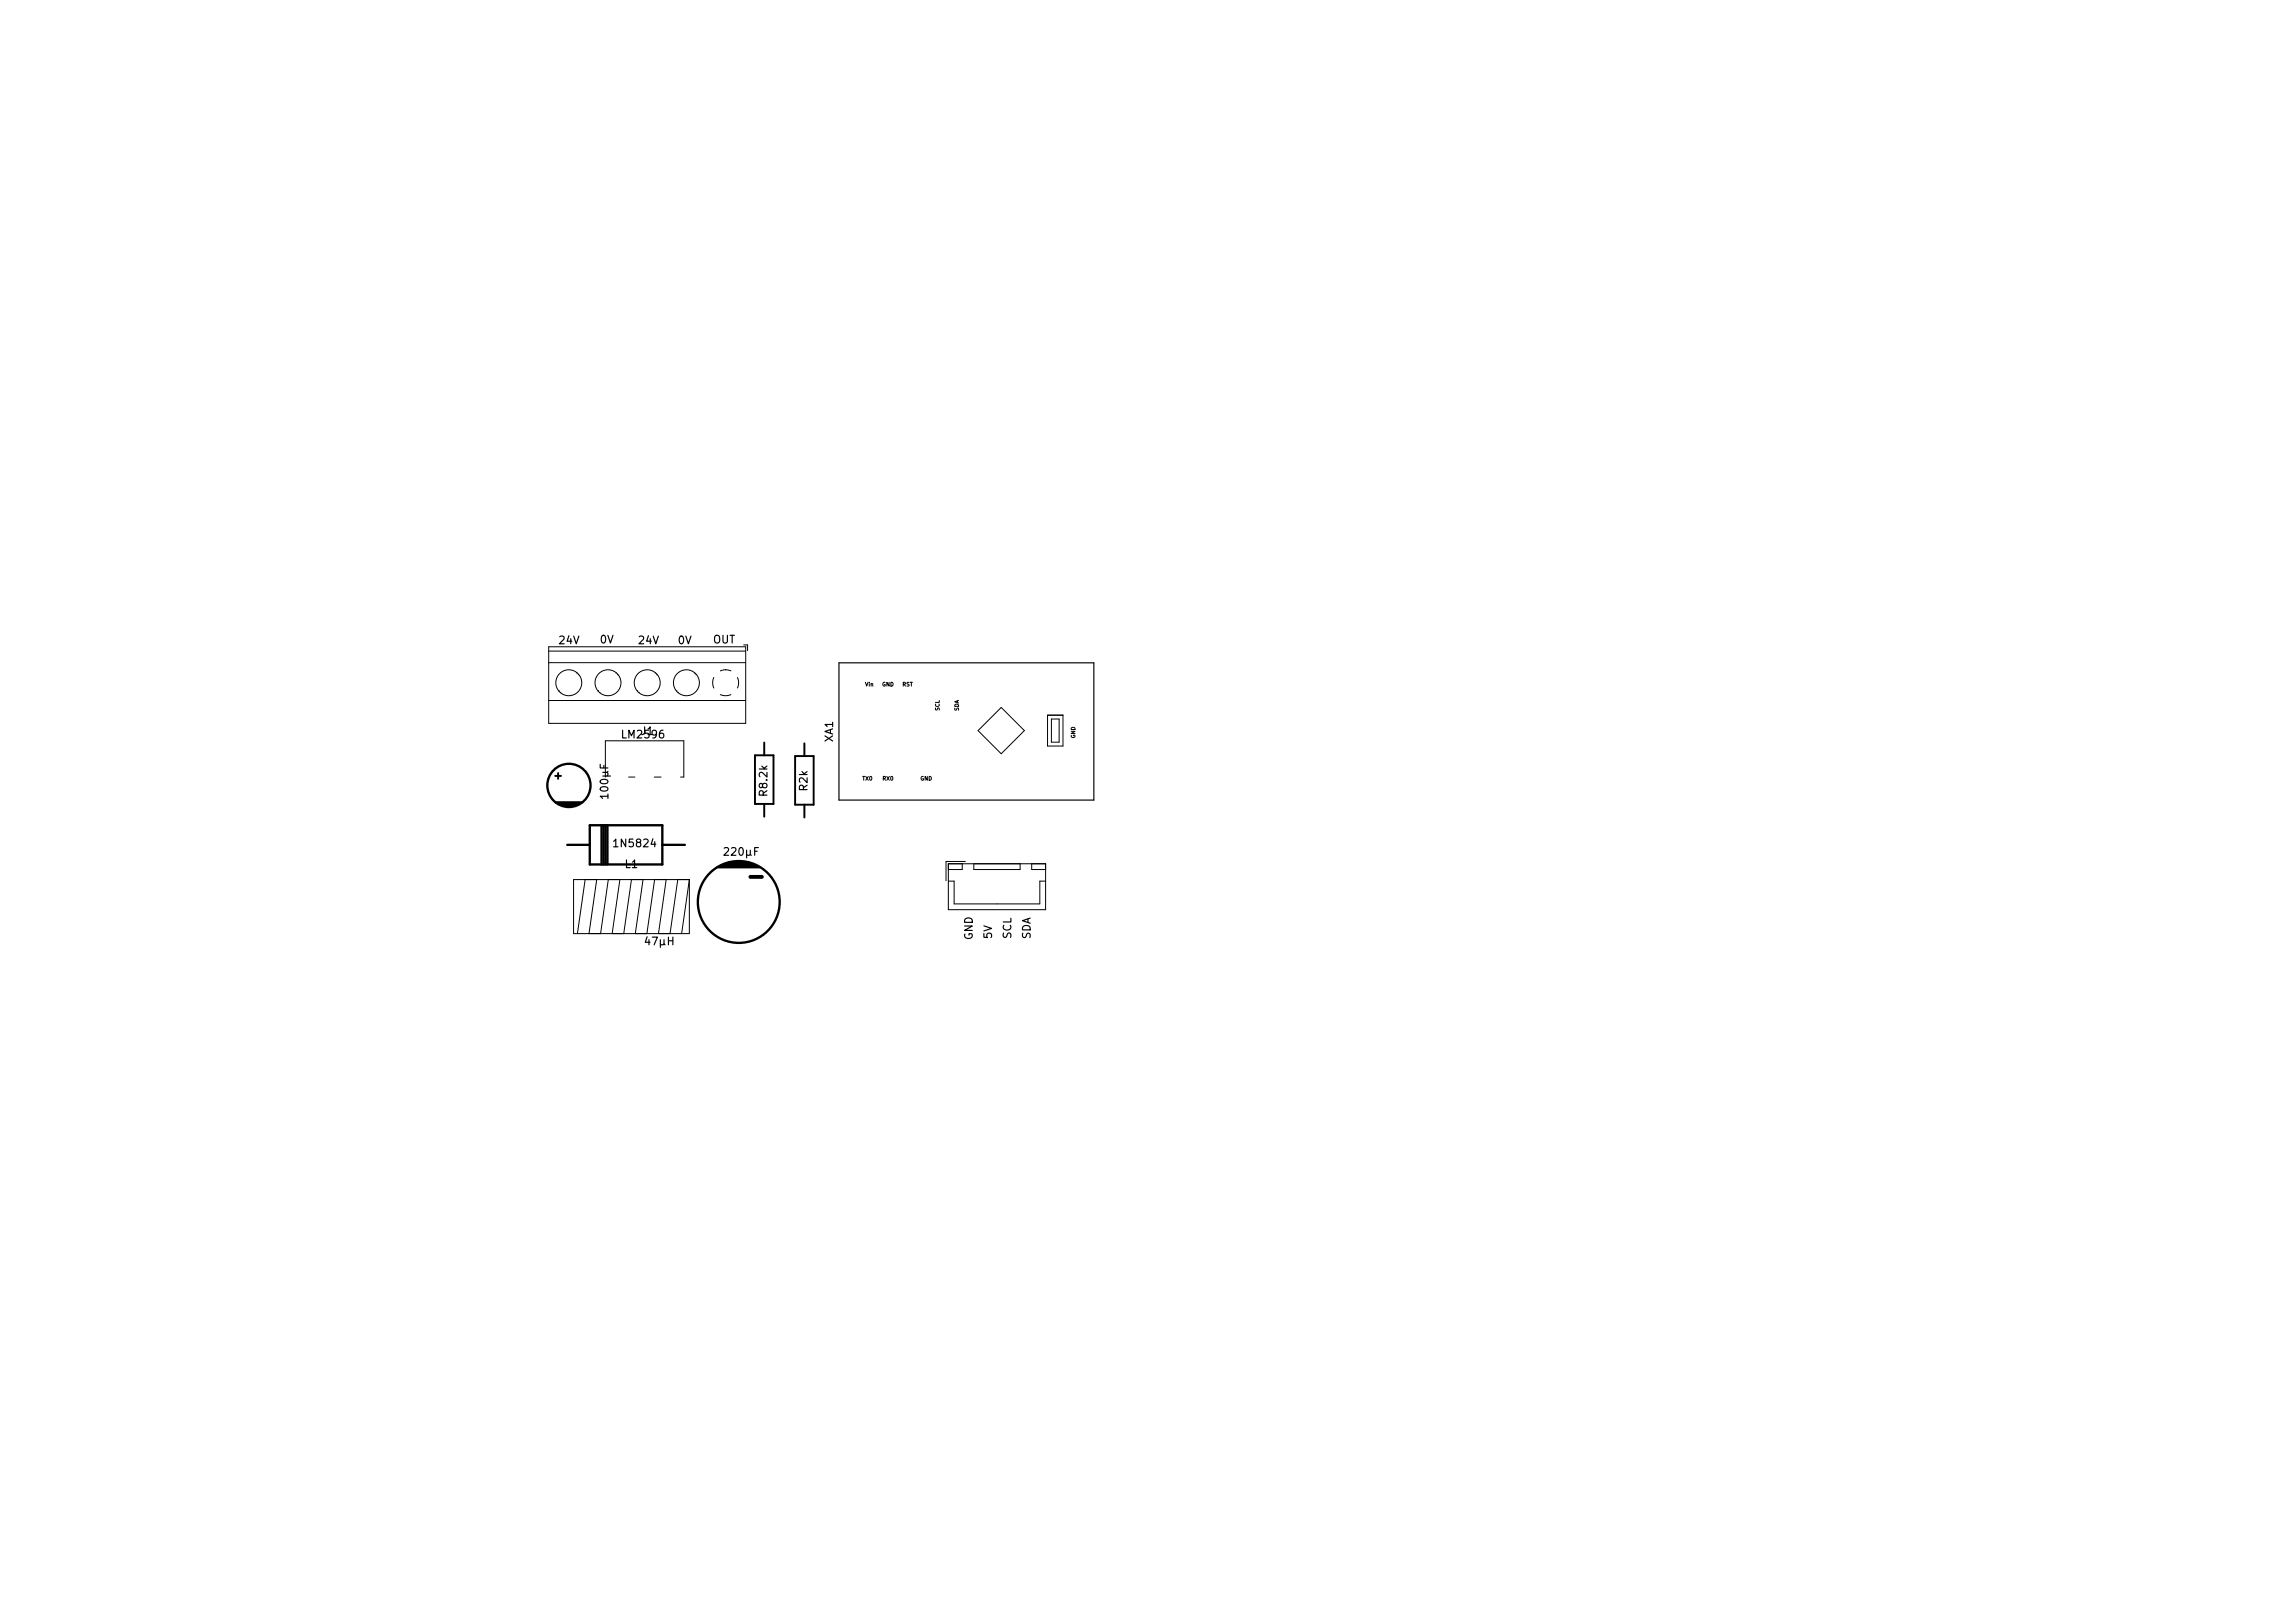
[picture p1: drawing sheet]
<svg xmlns="http://www.w3.org/2000/svg" width="297mm" height="210mm" viewBox="0 0 297 210" stroke-linecap="round" stroke-linejoin="round" font-family="sans-serif">
<defs><g id="words">
<g font-size="1.4">
<text x="72.5" y="83.4">24V</text>
<text x="77.7" y="83.3">0V</text>
<text x="82.8" y="83.4">24V</text>
<text x="87.8" y="83.4">0V</text>
<text x="92.3" y="83.3">OUT</text>
<text x="80.7" y="95.6">LM2596</text>
<text x="83.1" y="95.2">J1</text>
<text x="71.9" y="100.9">+</text>
<text x="107.9" y="96.1" transform="rotate(-90 107.9 96.1)">XA1</text>
<text x="78.8" y="103.3" transform="rotate(-90 78.8 103.3)">100µF</text>
<text x="99.4" y="103" transform="rotate(-90 99.4 103)">R8.2k</text>
<text x="104.6" y="102.4" transform="rotate(-90 104.6 102.4)">R2k</text>
<text x="79.8" y="109.7">1N5824</text>
<text x="81" y="112.4">L1</text>
<text x="94" y="110.8">220µF</text>
<text x="83.7" y="122.4">47µH</text>
<text x="126" y="121.8" transform="rotate(-90 126 121.8)">GND</text>
<text x="128.5" y="121.6" transform="rotate(-90 128.5 121.6)">5V</text>
<text x="131" y="121.6" transform="rotate(-90 131 121.6)">SCL</text>
<text x="133.5" y="121.7" transform="rotate(-90 133.5 121.7)">SDA</text>
</g>
<g font-size=".7">
<text x="112.1" y="88.9">Vin</text>
<text x="114.3" y="88.9">GND</text>
<text x="116.9" y="88.9">RST</text>
<text x="121.7" y="92.1" transform="rotate(-90 121.7 92.1)">SCL</text>
<text x="124.2" y="92.1" transform="rotate(-90 124.2 92.1)">SDA</text>
<text x="139.3" y="95.7" transform="rotate(-90 139.3 95.7)">GND</text>
<text x="111.7" y="101.1">TX0</text>
<text x="114.4" y="101.1">RX0</text>
<text x="119.2" y="101.1">GND</text>
</g>
</g></defs>
<path d="M108.7 85.9h33v17.7h-33z" fill="none" stroke="#000" stroke-width=".15"/>
<g fill="none" stroke="#000" stroke-width=".13">
<path d="M71.1 83.8h25.5v9.9h-25.5zM71.1 90.7h25.5M71.1 85.8h25.5M71.1 84.3h25.5M72.5 89.5h-.1M72.6 89.7h.1M74.7 87.2h.1M75 87.4h-.1M77.5 89.5h.1M77.7 89.7h.1M79.8 87.2h.1M80 87.4h.1"/>
<path d="M82.6 89.5h.1M82.8 89.7h.1M84.9 87.2h.1M85.1 87.4h.1M87.7 89.5h-.1M87.9 89.7h-.1M90 87.2h.1M90.2 87.4h-.1M92.5 87.8a1.68 1.68 0 0 0 0 1.3M93.3 90a1.68 1.68 0 0 0 1.4 0M94 86.8l.7 .1M94 86.8l-.7 .1"/>
<path d="M95.5 87.8h.1a1.68 1.68 0 0 1-.1 1.3M96.3 83.5h.5v.8M126.7 94.6l3-3 3 3-3 3zM135.7 92.6h2v4h-2zM136.2 93.1h1v3h-1zM74.3 113.9h15v7h-15zM75.8 113.9l-1 7M77.3 113.9l-1 7M78.4 100.7v-4.7h10.2v4.7h-.4M78.8 113.9l-1 7M80.3 113.9l-1 7M81.4 100.7h.8"/>
<path d="M81.8 113.9l-1 7M83.3 113.9l-1 7M84.8 100.7h.8M84.8 113.9l-1 7M86.3 113.9l-1 7M87.8 113.9l-1 7M89.3 113.9l-1 7M122.8 111.9h12.7v5.9h-12.7zM122.8 114.1h.8v3h11.1v-3h.8M124.6 111.9v.7h-1.8M125.1 111.6h-2.6v2.5M126.2 111.9v.7h6v-.7"/>
<path d="M133.6 111.9v.7h1.9"/>
<circle cx="73.7" cy="88.4" r="1.68"/>
<circle cx="78.8" cy="88.4" r="1.68"/>
<circle cx="83.8" cy="88.4" r="1.68"/>
<circle cx="88.9" cy="88.4" r="1.68"/>
</g>
<g fill="none" stroke="#000" stroke-width=".3">
<path d="M72 103.9h3.4M72.4 104.1h2.6M72.9 104.3h1.6M73.5 109.4h2.9M76.4 106.9h9.4v5.1h-9.4zM77.9 106.9v5.1M78.2 106.9v5.1M78.4 106.9v5.1M78.7 106.9v5.1M85.8 109.4h2.9M93 112.3h5.4M93.4 112.1h4.6"/>
<path d="M93.8 111.9h3.8M94.4 111.7h2.6"/>
<circle cx="73.7" cy="101.7" r="2.8"/>
<circle cx="95.7" cy="116.8" r="5.3"/>
</g>
<path d="M97.8 97.8h2.4v6.3h-2.4zM99 96.2v1.6M103 97.9h2.4v6.3h-2.4zM104.2 96.3v1.6M99 104.1v1.7M104.2 104.2v1.7" fill="none" stroke="#000" stroke-width=".25"/>
<path d="M97.2 113.6h1.5" fill="none" stroke="#000" stroke-width=".5"/>
<use href="#words"/>
</svg>
